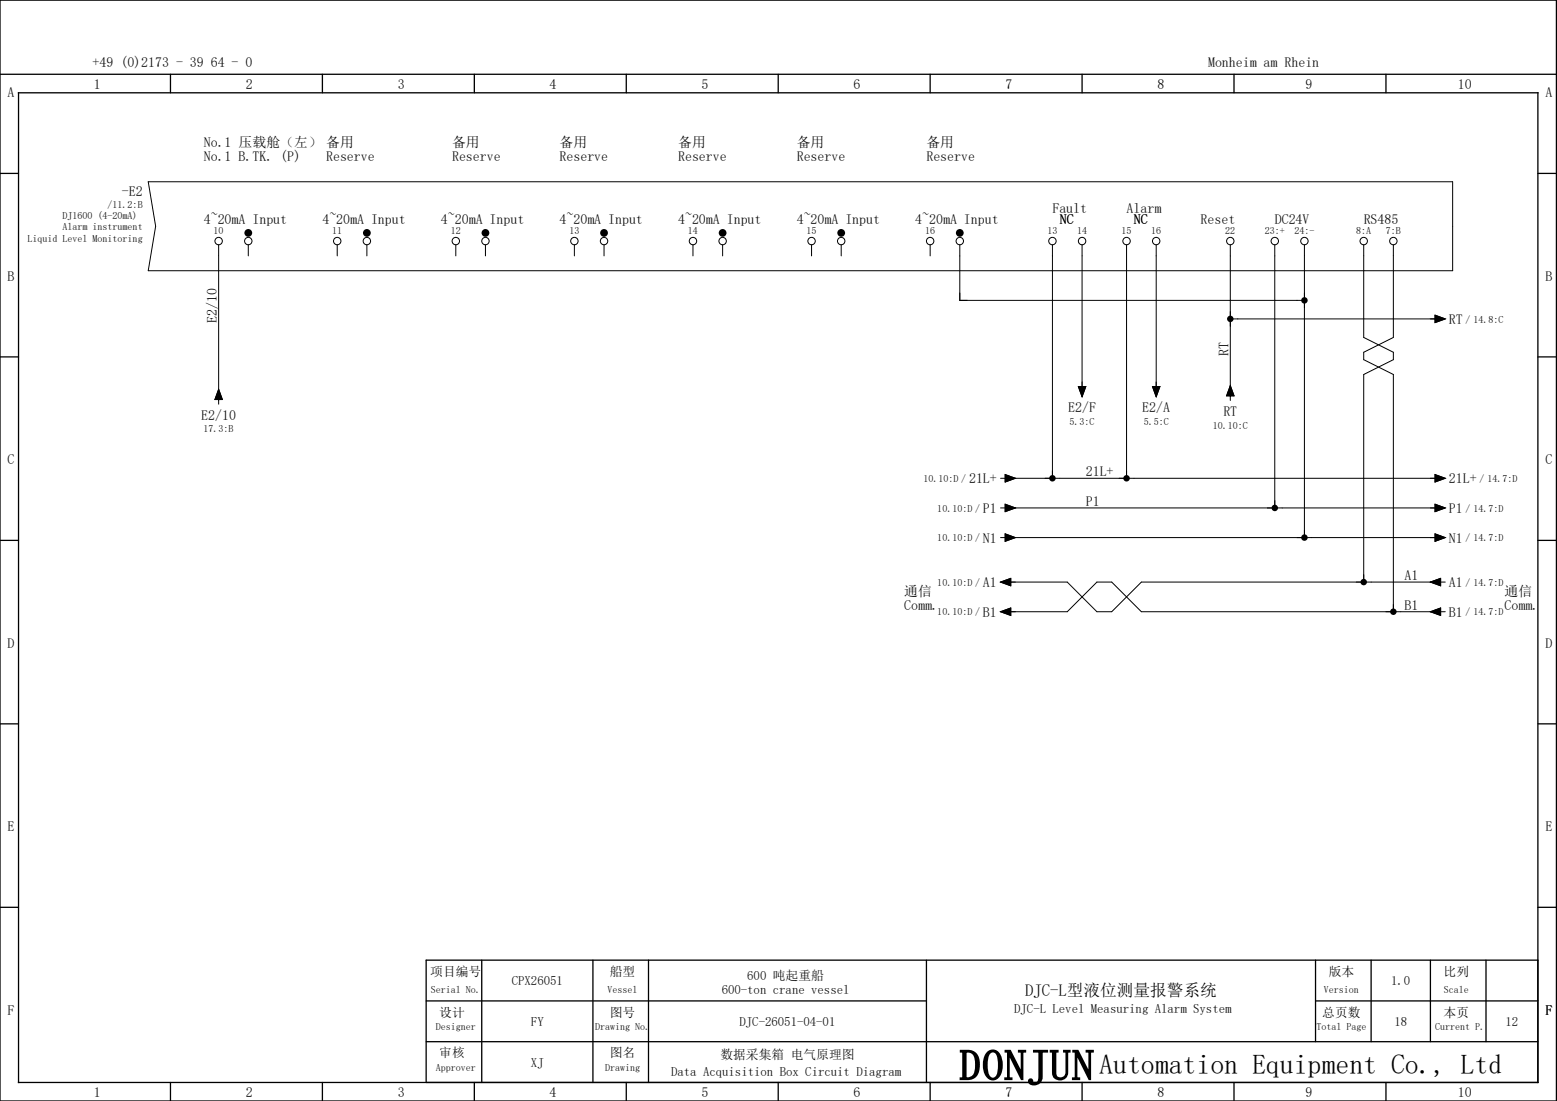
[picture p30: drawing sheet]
<svg xmlns="http://www.w3.org/2000/svg" width="420mm" height="297mm" viewBox="0 0 420 297" stroke-linecap="round" stroke-linejoin="round" font-family="sans-serif">
<defs><g id="words">
<text font-size="11.5" x="259" y="291.3">DONJUN</text>
<text font-size="7.5" x="296.6" y="289.7">Automation Equipment Co., Ltd</text>
<text font-size="4.5" x="276.6" y="268.7">DJC-L型液位测量报警系统</text>
<g font-size="3.7">
<text x="25" y="18">+49 (0)2173 - 39 64 - 0</text>
<text x="326" y="18">Monheim am Rhein</text>
<text x="2.1" y="26.3">A</text>
<text x="25.3" y="24">1</text>
<text x="66.3" y="24">2</text>
<text x="107.3" y="24">3</text>
<text x="148.3" y="24">4</text>
<text x="189.3" y="24">5</text>
<text x="230.3" y="24">6</text>
<text x="271.3" y="24">7</text>
<text x="312.3" y="24">8</text>
<text x="352.3" y="24">9</text>
<text x="393.4" y="24">10</text>
<text x="417.1" y="26.3">A</text>
<text x="55" y="39.8">No.1 压载舱（左） 备用</text>
<text x="122" y="39.8">备用</text>
<text x="151" y="39.8">备用</text>
<text x="183" y="39.8">备用</text>
<text x="215" y="39.8">备用</text>
<text x="250" y="39.8">备用</text>
<text x="55" y="43.5">No.1 B.TK. (P)</text>
<text x="88" y="43.5">Reserve</text>
<text x="122" y="43.5">Reserve</text>
<text x="151" y="43.5">Reserve</text>
<text x="183" y="43.5">Reserve</text>
<text x="215" y="43.5">Reserve</text>
<text x="250" y="43.5">Reserve</text>
<text x="32.9" y="52.8">-E2</text>
<text x="284" y="57.5">Fault</text>
<text x="304" y="57.5">Alarm</text>
<text x="55" y="60.5">4~20mA Input</text>
<text x="87" y="60.5">4~20mA Input</text>
<text x="119" y="60.5">4~20mA Input</text>
<text x="151" y="60.5">4~20mA Input</text>
<text x="183" y="60.5">4~20mA Input</text>
<text x="215" y="60.5">4~20mA Input</text>
<text x="247" y="60.5">4~20mA Input</text>
<text x="286" y="60.5">NC</text>
<text x="306" y="60.5">NC</text>
<text x="324" y="60.5">Reset</text>
<text x="344" y="60.5">DC24V</text>
<text x="368" y="60.5">RS485</text>
<text x="2.1" y="75.8">B</text>
<text x="417.1" y="75.8">B</text>
<text x="58.5" y="87" transform="rotate(-90 58.5 87)">E2/10</text>
<text x="391" y="87.4">RT</text>
<text x="331.5" y="96" transform="rotate(-90 331.5 96)">RT</text>
<text x="54.3" y="113.3">E2/10</text>
<text x="288.3" y="111.3">E2/F</text>
<text x="308.3" y="111.3">E2/A</text>
<text x="330.1" y="112.3">RT</text>
<text x="2.1" y="125.3">C</text>
<text x="417.1" y="125.3">C</text>
<text x="261.5" y="130.4">21L+</text>
<text x="293" y="128.5">21L+</text>
<text x="391" y="130.4">21L+</text>
<text x="293" y="136.5">P1</text>
<text x="265.3" y="138.4">P1</text>
<text x="391" y="138.4">P1</text>
<text x="265.3" y="146.4">N1</text>
<text x="391" y="146.4">N1</text>
<text x="244" y="160.8">通信</text>
<text x="265.3" y="158.4">A1</text>
<text x="379" y="156.5">A1</text>
<text x="391" y="158.4">A1</text>
<text x="406" y="160.8">通信</text>
<text x="244" y="164.5">Comm.</text>
<text x="265.3" y="166.4">B1</text>
<text x="379" y="164.5">B1</text>
<text x="391" y="166.4">B1</text>
<text x="406" y="164.5">Comm.</text>
<text x="2.1" y="174.8">D</text>
<text x="417.1" y="174.8">D</text>
<text x="2.1" y="224.3">E</text>
<text x="417.1" y="224.3">E</text>
<text x="2.1" y="273.8">F</text>
<text x="417.1" y="273.8">F</text>
<text x="25.3" y="296">1</text>
<text x="66.3" y="296">2</text>
<text x="107.3" y="296">3</text>
<text x="148.3" y="296">4</text>
<text x="189.3" y="296">5</text>
<text x="230.3" y="296">6</text>
<text x="271.3" y="296">7</text>
<text x="312.3" y="296">8</text>
<text x="352.3" y="296">9</text>
<text x="393.4" y="296">10</text>
</g>
<g font-size="3.4">
<text x="116.1" y="263.3">项目编号</text>
<text x="164.6" y="263.3">船型</text>
<text x="358.5" y="263.3">版本</text>
<text x="389.6" y="263.3">比列</text>
<text x="138.1" y="265.8">CPX26051</text>
<text x="194.7" y="268.3">600-ton crane vessel</text>
<text x="201.6" y="264.3">600 吨起重船</text>
<text x="375.4" y="265.8">1.0</text>
<text x="118.5" y="274.3">设计</text>
<text x="164.6" y="274.3">图号</text>
<text x="273.7" y="273.3">DJC-L Level Measuring Alarm System</text>
<text x="356.8" y="274.3">总页数</text>
<text x="389.6" y="274.3">本页</text>
<text x="143.3" y="276.8">FY</text>
<text x="199.6" y="276.8">DJC-26051-04-01</text>
<text x="376.3" y="276.8">18</text>
<text x="406.3" y="276.8">12</text>
<text x="118.5" y="285.3">审核</text>
<text x="143.3" y="287.8">XJ</text>
<text x="164.6" y="285.3">图名</text>
<text x="194.4" y="285.8">数据采集箱 电气原理图</text>
<text x="181.1" y="290.3">Data Acquisition Box Circuit Diagram</text>
</g>
<g font-size="2.7">
<text x="16.9" y="59.2">DJ1600 (4-20mA)</text>
<text x="29.1" y="56.1">/11.2:B</text>
<text x="7.4" y="65.4">Liquid Level Monitoring</text>
<text x="16.9" y="61.9">Alarm instrument</text>
<text x="57.6" y="63.2">10</text>
<text x="89.7" y="63.2">11</text>
<text x="121.7" y="63.2">12</text>
<text x="153.6" y="63.2">13</text>
<text x="185.7" y="63.2">14</text>
<text x="217.7" y="63.2">15</text>
<text x="249.6" y="63.2">16</text>
<text x="282.7" y="63.2">13</text>
<text x="290.7" y="63.2">14</text>
<text x="302.7" y="63.2">15</text>
<text x="310.7" y="63.2">16</text>
<text x="330.7" y="63.2">22</text>
<text x="341.3" y="63.2">23:+</text>
<text x="349.3" y="63.2">24:-</text>
<text x="366" y="63.2">8:A</text>
<text x="374" y="63.2">7:B</text>
<text x="395.5" y="87">/ 14.8:C</text>
<text x="55" y="116.6">17.3:B</text>
<text x="288.6" y="114.6">5.3:C</text>
<text x="308.6" y="114.6">5.5:C</text>
<text x="327.3" y="115.6">10.10:C</text>
<text x="249.2" y="130">10.10:D /</text>
<text x="399.3" y="130">/ 14.7:D</text>
<text x="252.9" y="138">10.10:D /</text>
<text x="395.5" y="138">/ 14.7:D</text>
<text x="252.9" y="146">10.10:D /</text>
<text x="395.5" y="146">/ 14.7:D</text>
<text x="252.9" y="158">10.10:D /</text>
<text x="395.5" y="158">/ 14.7:D</text>
<text x="252.9" y="166">10.10:D /</text>
<text x="395.5" y="166">/ 14.7:D</text>
<text x="116.3" y="268">Serial No.</text>
<text x="163.9" y="268">Vessel</text>
<text x="357.3" y="268">Version</text>
<text x="389.6" y="268">Scale</text>
<text x="117.6" y="278">Designer</text>
<text x="160.6" y="278">Drawing No.</text>
<text x="355.3" y="278">Total Page</text>
<text x="387.3" y="278">Current P.</text>
<text x="117.6" y="289">Approver</text>
<text x="163.3" y="289">Drawing</text>
</g>
</g></defs>
<g fill="none" stroke="#000" stroke-width=".35">
<path d="M0 0h420v297h-420zM0 20h420M5 25h410v267h-410zM46 20v5M87 20v5M128 20v5M169 20v5M210 20v5M251 20v5M292 20v5M333 20v5M374 20v5"/>
<path d="M0 46.8h5M415 46.8h5M0 96.3h5M415 96.3h5M0 145.8h5M415 145.8h5M0 195.3h5M415 195.3h5M0 244.8h5M130 259v33M160 259v33M175 259v33"/>
<path d="M250 259v33M355 259v22M370 259v22M386 259v22M401 259v22M415 244.8h5M415 259h-300v33M115 270h135M355 270h60M46 292v5M87 292v5M115 281h300"/>
<path d="M128 292v5M169 292v5M210 292v5M251 292v5M292 292v5M333 292v5M374 292v5"/>
</g>
<g fill="none" stroke="#000" stroke-width=".27">
<path d="M40 49h352v24h-352l2-12zM59 66v43M67 66v3M91 66v3M99 66v3M123 66v3M131 66v3M155 66v3M163 66v3M187 66v3M195 66v3M219 66v3"/>
<path d="M227 66v3M251 66v3M259 66v15h93M284 66v63M292 66v39M304 66v63M312 66v39M332 66v42M344 66v71M352 66v79M368 66v25l8 4v2l-8 4v56M376 66v25l-8 4v2l8 4v64"/>
<path d="M332 86h56M387.3 85l2.7 1-2.7 1zM59 105l1 2.8h-2zM291 104.3h2l-1 2.7zM311 104.3h2l-1 2.7zM332 104l1 2.8h-2zM270 129h1.3M270 137h1.3M271.3 128l2.7 1-2.7 1zM271.3 136l2.7 1-2.7 1zM272 129h116M272 137h116"/>
<path d="M387.3 128l2.7 1-2.7 1zM387.3 136l2.7 1-2.7 1zM270 145h1.3M270 157l2.8-1v2zM271.3 144l2.7 1-2.7 1zM272 157h16l8 8h4l8-8h80M272 145h116M386 157l2.8-1v2zM387.3 144l2.7 1-2.7 1zM388.8 157h1.2M270 165l2.8-1v2zM272 165h16l8-8h4l8 8h80"/>
<path d="M386 165l2.8-1v2zM388.8 165h1.2"/>
<circle cx="59" cy="65" r="1"/>
<circle cx="67" cy="65" r="1"/>
<circle cx="91" cy="65" r="1"/>
<circle cx="99" cy="65" r="1"/>
<circle cx="123" cy="65" r="1"/>
<circle cx="131" cy="65" r="1"/>
<circle cx="155" cy="65" r="1"/>
<circle cx="163" cy="65" r="1"/>
<circle cx="187" cy="65" r="1"/>
<circle cx="195" cy="65" r="1"/>
<circle cx="219" cy="65" r="1"/>
<circle cx="227" cy="65" r="1"/>
<circle cx="251" cy="65" r="1"/>
<circle cx="259" cy="65" r="1"/>
<circle cx="284" cy="65" r="1"/>
<circle cx="292" cy="65" r="1"/>
<circle cx="304" cy="65" r="1"/>
<circle cx="312" cy="65" r="1"/>
<circle cx="332" cy="65" r="1"/>
<circle cx="344" cy="65" r="1"/>
<circle cx="352" cy="65" r="1"/>
<circle cx="368" cy="65" r="1"/>
<circle cx="376" cy="65" r="1"/>
</g>
<g fill="#000">
<circle cx="67" cy="62.8" r="1.05"/>
<circle cx="99" cy="62.8" r="1.05"/>
<circle cx="131" cy="62.8" r="1.05"/>
<circle cx="163" cy="62.8" r="1.05"/>
<circle cx="195" cy="62.8" r="1.05"/>
<circle cx="227" cy="62.8" r="1.05"/>
<circle cx="259" cy="62.8" r="1.05"/>
<circle cx="332" cy="86" r=".88"/>
<circle cx="352" cy="81" r=".88"/>
<circle cx="284" cy="129" r=".88"/>
<circle cx="304" cy="129" r=".88"/>
<circle cx="344" cy="137" r=".88"/>
<circle cx="352" cy="145" r=".88"/>
<circle cx="368" cy="157" r=".88"/>
<circle cx="376" cy="165" r=".88"/>
</g>
<g fill="#000" stroke="#000" stroke-width=".27">
<path d="M387.3 85l2.7 1-2.7 1zM59 105l1 2.8h-2zM291 104.3h2l-1 2.7zM311 104.3h2l-1 2.7zM332 104l1 2.8h-2zM271.3 128l2.7 1-2.7 1zM271.3 136l2.7 1-2.7 1zM387.3 128l2.7 1-2.7 1zM387.3 136l2.7 1-2.7 1zM271.3 144l2.7 1-2.7 1zM270 157l2.8-1v2zM387.3 144l2.7 1-2.7 1z"/>
<path d="M386 157l2.8-1v2zM270 165l2.8-1v2zM386 165l2.8-1v2z"/>
</g>
<use href="#words"/>
</svg>
